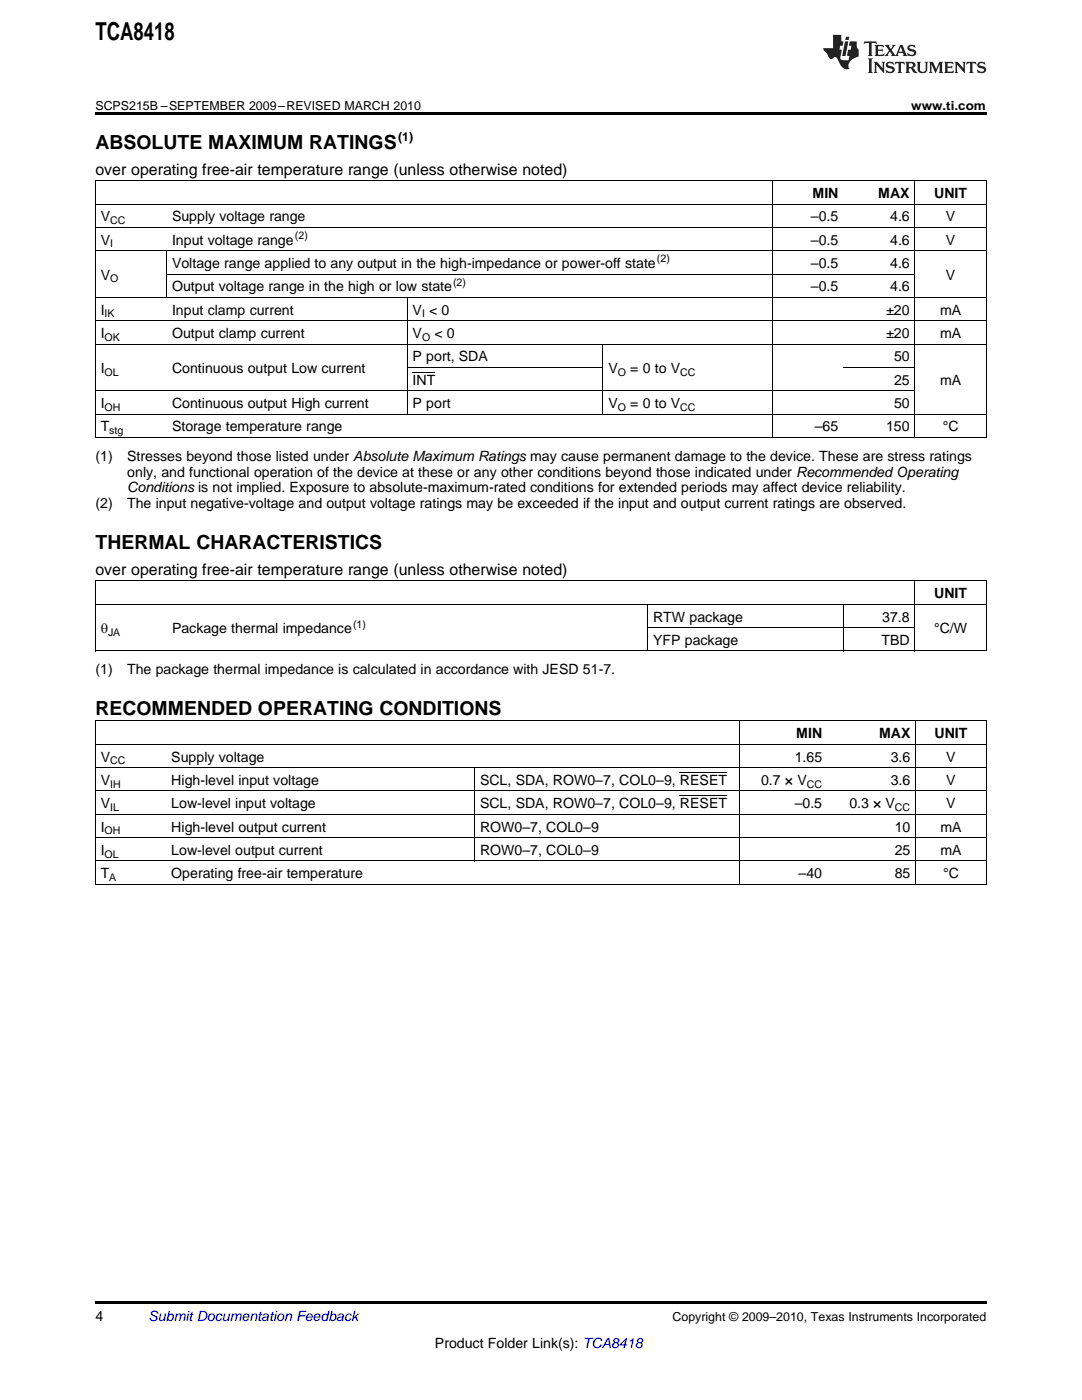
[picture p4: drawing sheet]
<svg xmlns="http://www.w3.org/2000/svg" width="216mm" height="279mm" viewBox="0 0 216 279" stroke-linecap="round" stroke-linejoin="round" font-family="sans-serif">
<defs><g id="words">
<text font-size="4.9" x="19" y="7.9">TCA8418</text>
<g font-size="3.9">
<text x="19" y="29.7">ABSOLUTE MAXIMUM RATINGS</text>
<text x="19" y="109.6">THERMAL CHARACTERISTICS</text>
<text x="19" y="142.7">RECOMMENDED OPERATING CONDITIONS</text>
</g>
<g font-size="3.2">
<text x="19" y="34.9">over operating free-air temperature range (unless otherwise noted)</text>
<text x="19" y="114.7">over operating free-air temperature range (unless otherwise noted)</text>
</g>
<g font-size="2.8">
<text x="162.1" y="39.5">MIN</text>
<text x="175.3" y="39.5">MAX</text>
<text x="186.4" y="39.5">UNIT</text>
<text x="20.1" y="44.2">V</text>
<text x="34.3" y="44.2">Supply voltage range</text>
<text x="161.8" y="44.2">–0.5</text>
<text x="177.6" y="44.2">4.6</text>
<text x="188.7" y="44.2">V</text>
<text x="20.1" y="48.8">V</text>
<text x="34.3" y="48.8">Input voltage range</text>
<text x="34.3" y="53.5">Voltage range applied to any output in the high-impedance or power-off state</text>
<text x="161.8" y="48.8">–0.5</text>
<text x="161.8" y="53.5">–0.5</text>
<text x="177.6" y="48.8">4.6</text>
<text x="177.6" y="53.5">4.6</text>
<text x="188.7" y="48.8">V</text>
<text x="20.1" y="55.8">V</text>
<text x="34.3" y="58.1">Output voltage range in the high or low state</text>
<text x="161.8" y="58.1">–0.5</text>
<text x="177.6" y="58.1">4.6</text>
<text x="188.7" y="55.8">V</text>
<text x="20.1" y="62.8">I</text>
<text x="34.3" y="62.8">Input clamp current</text>
<text x="82.3" y="62.8">V &lt; 0</text>
<text x="176.8" y="62.8">±20</text>
<text x="187.6" y="62.8">mA</text>
<text x="20.1" y="67.5">I</text>
<text x="34.3" y="67.5">Output clamp current</text>
<text x="82.3" y="67.5">V</text>
<text x="86.7" y="67.5">&lt; 0</text>
<text x="176.8" y="67.5">±20</text>
<text x="187.6" y="67.5">mA</text>
<text x="20.1" y="74.4">I</text>
<text x="34.3" y="74.4">Continuous output Low current</text>
<text x="82.3" y="72.1">P port, SDA</text>
<text x="82.3" y="76.8">INT</text>
<text x="121.4" y="74.4">V</text>
<text x="125.8" y="74.4">= 0 to V</text>
<text x="178.4" y="72.1">50</text>
<text x="178.4" y="76.8">25</text>
<text x="187.6" y="76.8">mA</text>
<text x="20.1" y="81.4">I</text>
<text x="34.3" y="81.4">Continuous output High current</text>
<text x="82.3" y="81.4">P port</text>
<text x="121.4" y="81.4">V</text>
<text x="125.8" y="81.4">= 0 to V</text>
<text x="178.4" y="81.4">50</text>
<text x="20.1" y="86.1">T</text>
<text x="34.3" y="86.1">Storage temperature range</text>
<text x="162.6" y="86.1">–65</text>
<text x="176.8" y="86.1">150</text>
<text x="188.1" y="86.1">°C</text>
<text x="19" y="91.9">(1)</text>
<text x="25.4" y="91.9">Stresses beyond those listed under Absolute Maximum Ratings may cause permanent damage to the device. These are stress ratings</text>
<text x="25.4" y="95.1">only, and functional operation of the device at these or any other conditions beyond those indicated under Recommended Operating</text>
<text x="19" y="101.5">(2)</text>
<text x="25.4" y="101.5">The input negative-voltage and output voltage ratings may be exceeded if the input and output current ratings are observed.</text>
<text x="25.4" y="98.3">Conditions is not implied. Exposure to absolute-maximum-rated conditions for extended periods may affect device reliability.</text>
<text x="186.4" y="119.4">UNIT</text>
<text x="130.3" y="124">RTW package</text>
<text x="176" y="124">37.8</text>
<text x="20.1" y="126.4">q</text>
<text x="34.3" y="126.4">Package thermal impedance</text>
<text x="130.3" y="128.7">YFP package</text>
<text x="175.9" y="128.7">TBD</text>
<text x="186.4" y="126.4">°C/W</text>
<text x="19" y="134.5">(1)</text>
<text x="25.4" y="134.5">The package thermal impedance is calculated in accordance with JESD 51-7.</text>
<text x="158.9" y="147.3">MIN</text>
<text x="175.4" y="147.3">MAX</text>
<text x="186.5" y="147.3">UNIT</text>
<text x="20.1" y="152">V</text>
<text x="34.2" y="152">Supply voltage</text>
<text x="158.6" y="152">1.65</text>
<text x="177.7" y="152">3.6</text>
<text x="188.8" y="152">V</text>
<text x="20.1" y="156.6">V</text>
<text x="20.1" y="161.3">V</text>
<text x="34.2" y="156.6">High-level input voltage</text>
<text x="34.2" y="161.3">Low-level input voltage</text>
<text x="95.8" y="156.6">SCL, SDA, ROW0–7, COL0–9, RESET</text>
<text x="95.8" y="161.3">SCL, SDA, ROW0–7, COL0–9, RESET</text>
<text x="151.9" y="156.6">0.7 × V</text>
<text x="158.6" y="161.3">–0.5</text>
<text x="169.5" y="161.3">0.3 × V</text>
<text x="177.7" y="156.6">3.6</text>
<text x="188.8" y="156.6">V</text>
<text x="188.8" y="161.3">V</text>
<text x="20.1" y="165.9">I</text>
<text x="34.2" y="165.9">High-level output current</text>
<text x="95.8" y="165.9">ROW0–7, COL0–9</text>
<text x="178.5" y="165.9">10</text>
<text x="187.6" y="165.9">mA</text>
<text x="20.1" y="170.6">I</text>
<text x="34.2" y="170.6">Low-level output current</text>
<text x="95.8" y="170.6">ROW0–7, COL0–9</text>
<text x="178.5" y="170.6">25</text>
<text x="187.6" y="170.6">mA</text>
<text x="20.1" y="175.3">T</text>
<text x="34.2" y="175.3">Operating free-air temperature</text>
<text x="159.3" y="175.3">–40</text>
<text x="178.5" y="175.3">85</text>
<text x="188.2" y="175.3">°C</text>
<text x="19" y="263.6">4</text>
<text x="86.8" y="269">Product Folder Link(s): TCA8418</text>
</g>
<text font-size="2.8" fill="#0000c8" x="29.6" y="263.6">Submit Documentation Feedback</text>
<g font-size="2.5">
<text x="19" y="21.9">SCPS215B –SEPTEMBER 2009–REVISED MARCH 2010</text>
<text x="181.8" y="21.9">www.ti.com</text>
<text x="79.4" y="28.2">(1)</text>
<text x="134.2" y="263.6">Copyright © 2009–2010, Texas Instruments Incorporated</text>
</g>
<g font-size="2.1">
<text x="22" y="44.7">CC</text>
<text x="58.9" y="47.7">(2)</text>
<text x="22" y="49.4">I</text>
<text x="131.1" y="52.4">(2)</text>
<text x="22" y="56.4">O</text>
<text x="90.4" y="57">(2)</text>
<text x="20.9" y="63.4">IK</text>
<text x="84.2" y="63.4">I</text>
<text x="20.9" y="68">OK</text>
<text x="84.2" y="68">O</text>
<text x="20.9" y="75">OL</text>
<text x="123.3" y="75">O</text>
<text x="135.7" y="75">CC</text>
<text x="20.9" y="82">OH</text>
<text x="123.3" y="82">O</text>
<text x="135.7" y="82">CC</text>
<text x="21.8" y="86.6">stg</text>
<text x="70.5" y="125.2">(1)</text>
<text x="21.6" y="126.9">JA</text>
<text x="22" y="152.5">CC</text>
<text x="22" y="157.2">IH</text>
<text x="22" y="161.9">IL</text>
<text x="161" y="157.2">CC</text>
<text x="178.6" y="161.9">CC</text>
<text x="20.9" y="166.5">OH</text>
<text x="20.9" y="171.2">OL</text>
<text x="21.8" y="175.8">A</text>
</g>
</g></defs>
<g fill="#231f20">
<path d="M172.5 8.3l-.1 .5 .4-.2h.6v.1v2.1l-.2 .4h.9l-.2-.4v-2.1l.1-.1h.5l.5 .2-.2-.5zM174.5 9l.2 .3v1.5l-.2 .4h1.8l.2-.6a1.04 1.04 0 0 1-1.3 .2v-.7h.6l.3 .2v-.6l-.3 .2h-.6v-.6l.8-.1 .4 .3-.2-.5zM176.5 9l.9 1.1-.9 1.1h.8l-.2-.2 .4-.7 .5 .7-.2 .2h1.5l-.2-.2 .2-.4h.9l.1 .4-.2 .2h1l-.3-.3-.7-1.9h-.5l-.9 2-.8-1 .9-1h-.8l.1 .3-.4 .5-.3-.6 .1-.2zM179.7 9.3l.4 1h-.7zM181.3 9.1a.63 .63 0 0 0-.2 .7 .63 .63 0 0 0 .6 .4l.6 .2 .1 .2a.75 .75 0 0 1-.7 .4 .75 .75 0 0 1-.6-.5l.1 .7 .1-.1a1.11 1.11 0 0 0 1.5-.6 1.13 1.13 0 0 0-1.2-.8l-.1-.4a1.04 1.04 0 0 1 1.2 .2l-.2-.5-.2 .1-.4-.2zM173.2 11.7l.2 .3v2.2l-.2 .4h1l-.3-.4v-2.2l.3-.3zM174.3 12.3l.3 .4v1.5l-.3 .4h.8l-.2-.4v-1.3l1.5 1.7v-1.9l.2-.4h-.7l.2 .4v.9l-1.1-1.3zM177 12.5a.62 .62 0 0 0-.2 .7 .62 .62 0 0 0 .6 .4l.6 .1 .1 .3a.76 .76 0 0 1-.7 .3 .76 .76 0 0 1-.7-.4l.2 .7 .1-.1a1.11 1.11 0 0 0 1.5-.6 1.13 1.13 0 0 0-1.2-.8l-.1-.4a1.04 1.04 0 0 1 1.2 .2l-.2-.6-.2 .1-.5-.1zM178.7 12.3l-.2 .7a.61 .61 0 0 1 .8-.4v1.6l-.2 .4h.9l-.2-.4v-1.6a.63 .63 0 0 1 .7 .4l-.1-.7zM180.6 12.3l.3 .4v1.5l-.3 .4h1l-.2-.2-.1-.8 .6 .2a.76 .76 0 0 0 1.2 .7l-1-1a.58 .58 0 0 0 .6-.5 .58 .58 0 0 0-.5-.6zM181.4 12.7l.1-.1a.45 .45 0 0 1 .5 .1 .45 .45 0 0 1 .1 .5l-.8 .2zM182.9 12.3l.2 .2a2.17 2.17 0 0 0 .3 1.9 .99 .99 0 0 0 1.6-.6v-1.1l.2-.4h-.7l.2 .2a1.92 1.92 0 0 1-.2 1.8 .6 .6 0 0 1-.9-.5v-1.1l.2-.4zM185.4 12.3l.2 .4v1.5l-.2 .4h.7l-.2-.4v-1.4l.8 1.8 .8-1.8v1.4l-.2 .4h.9l-.2-.4v-1.5l.2-.4h-.8l-.6 1.5-.6-1.5zM188.4 12.3l.2 .4v1.5l-.2 .4h1.8l.1-.6a1.04 1.04 0 0 1-1.2 .2v-.7h.5l.4 .2v-.6l-.4 .2h-.5v-.7h.8l.3 .3-.1-.6zM190.5 12.3l.2 .4v1.5l-.2 .4h.7l-.2-.4v-1.3l1.5 1.7v-1.9l.2-.4h-.7l.2 .4v.9l-1.1-1.3zM192.9 12.3l-.1 .7a.61 .61 0 0 1 .7-.4l.1 1.6-.3 .4h1l-.3-.4 .1-1.6a.63 .63 0 0 1 .7 .4l-.1-.7zM195.2 12.5a.62 .62 0 0 0-.2 .7 .62 .62 0 0 0 .6 .4l.6 .1 .1 .3a.76 .76 0 0 1-.7 .3 .76 .76 0 0 1-.6-.4l.1 .7 .1-.1a1.11 1.11 0 0 0 1.6-.6 1.13 1.13 0 0 0-1.3-.8l-.1-.4a1.04 1.04 0 0 1 1.2 .2l-.1-.6-.2 .1-.5-.1z"/>
<path d="M166.2 7v2.6h-1.9v.4l.8 .9a.91 .91 0 0 0 1 .9 .56 .56 0 0 1 .5-.4 .56 .56 0 0 1 .5 .3l.4 .8a1.53 1.53 0 0 0 1.9 1.2 1.54 1.54 0 0 1 1-2.1l.9-.3v-1.4a1.52 1.52 0 0 1-.4-1.6h-1.3l-.2 .8h.5l-.2 .8h-.5l-.1 1v.2l.4 .1-.2 .8a1.93 1.93 0 0 1-1.6-.2l.3-1.9h-.5l.2-.8h.4l.2-.8h-.4v-1.3zM168.6 8.3l-.6 2.9h.7l.6-2.9zM168.8 7.3l-.1 .7h.6l.2-.7z"/>
</g>
<path d="M19 22.5h177.8v.5h-177.8zM19 259.7h177.8v.5h-177.8z" fill="#000"/>
<g fill="none" stroke="#000" stroke-width=".2">
<path d="M19 36.1h177.8M19.1 36.1v51.2M154.1 36.1v51.2M182.5 36.1v51.2M196.8 36.1v51.2M19 59.4h177.8M19 50h177.8M19 45.4h177.8M19 40.7h177.8M33.2 50.1v9.3M33.3 54.7h149.3M81.2 59.4v23.3"/>
<path d="M19 78h163.6M19 68.7h177.8M19 64h177.8M81.3 73.3h39.1M82.3 74.3h4.6M120.3 68.7v14M168.4 73.3h14.2M19 87.3h177.8M19 82.6h177.8M19 115.9h177.8M19.1 116v14M182.5 116v14"/>
<path d="M196.8 116v14M19 129.9h177.8M19 120.6h177.8M129.2 120.7v9.3M129.3 125.3h53.3M168.3 120.7v9.3M19 157.9h177.8M19 153.2h177.8M19 148.5h177.8M19 143.9h177.8M19.1 143.9v32.6M94.7 153.2v18.7"/>
<path d="M135.7 158.8h9.4M135.7 154.1h9.4M147.5 143.9v32.6M182.7 143.9v32.6M196.8 143.9v32.6M19 176.5h177.8M19 171.8h177.8M19 167.2h177.8M19 162.5h177.8"/>
</g>
<use href="#words"/>
</svg>
